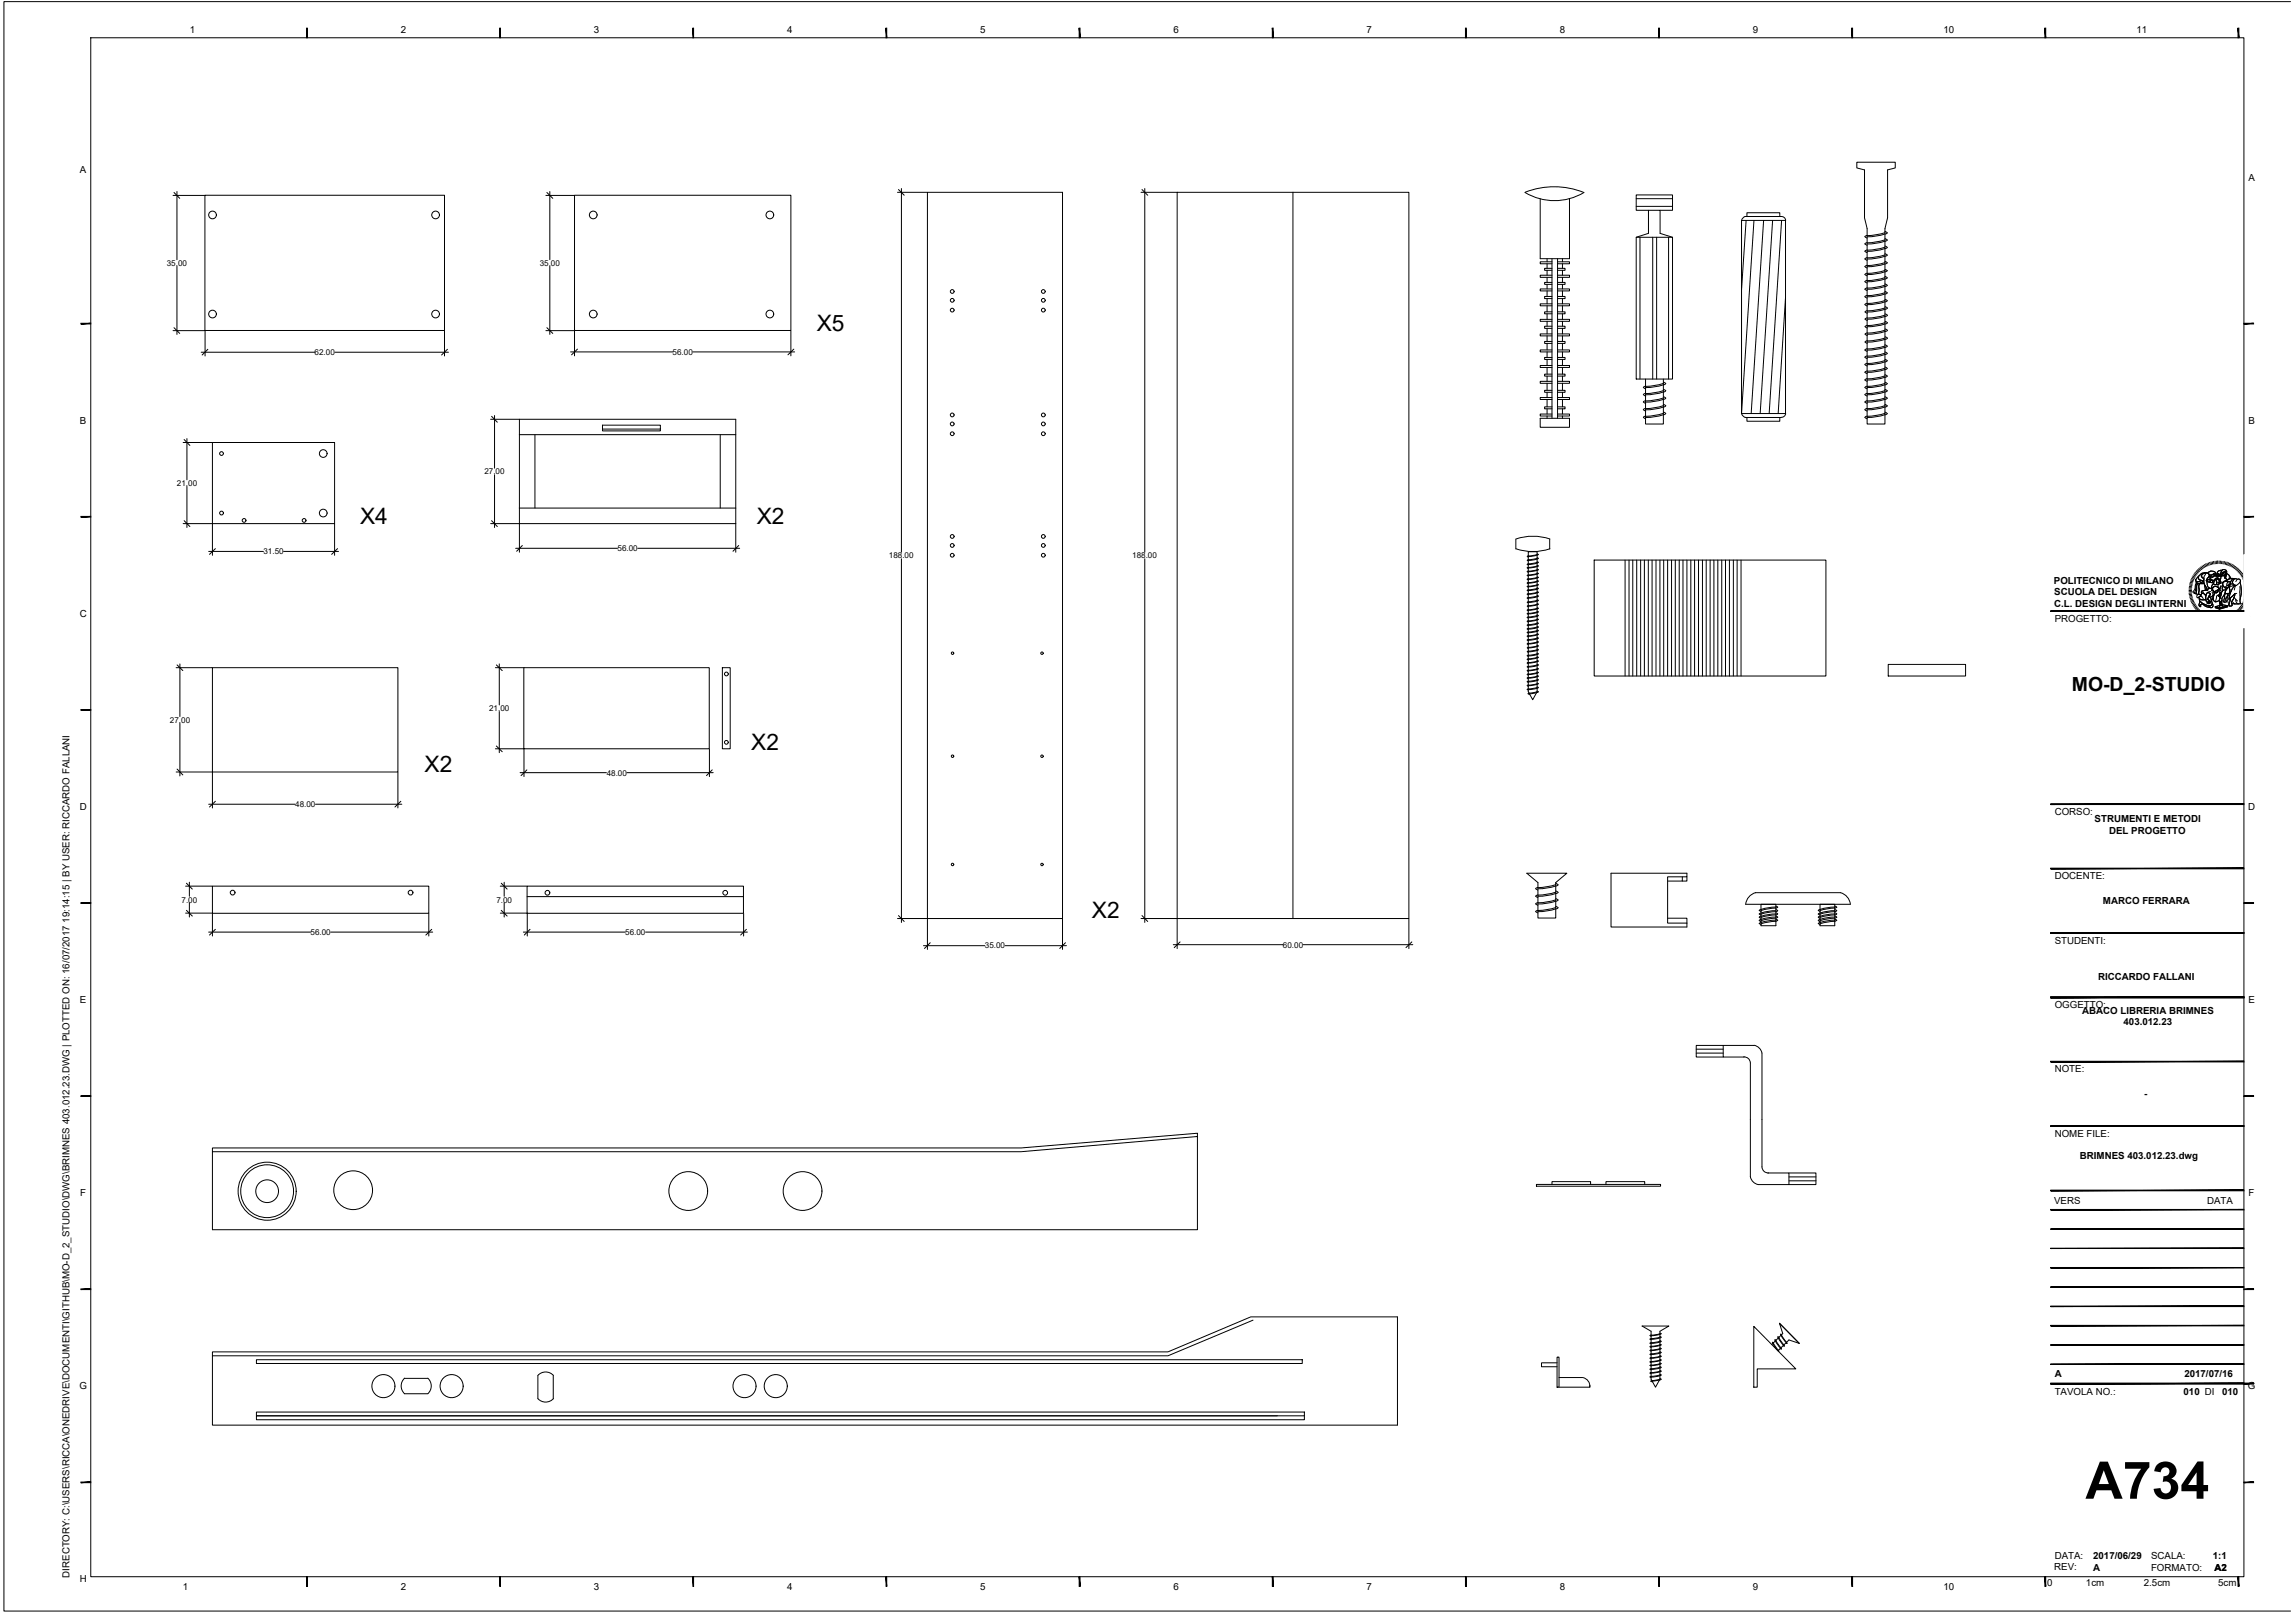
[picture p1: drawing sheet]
<svg xmlns="http://www.w3.org/2000/svg" width="594mm" height="420mm" viewBox="0 0 594 420" stroke-linecap="round" stroke-linejoin="round" font-family="sans-serif">
<defs><g id="words">
<text font-size="13.4" x="539.8" y="388">A734</text>
<g font-size="5.9">
<text x="211.4" y="85.7">X5</text>
<text x="93.2" y="135.6">X4</text>
<text x="195.9" y="135.8">X2</text>
<text x="194.5" y="194.2">X2</text>
<text x="109.9" y="199.8">X2</text>
<text x="282.7" y="237.7">X2</text>
</g>
<text font-size="5" x="536.3" y="178.9">MO-D_2-STUDIO</text>
<g font-size="2.5">
<text x="49.1" y="8.6">1</text>
<text x="103.8" y="8.6">2</text>
<text x="153.8" y="8.6">3</text>
<text x="203.8" y="8.6">4</text>
<text x="253.7" y="8.6">5</text>
<text x="303.7" y="8.6">6</text>
<text x="353.7" y="8.6">7</text>
<text x="403.7" y="8.6">8</text>
<text x="453.7" y="8.6">9</text>
<text x="503" y="8.6">10</text>
<text x="553" y="8.6">11</text>
<text x="20.7" y="44.7">A</text>
<text x="582" y="46.9">A</text>
<text x="20.7" y="109.7">B</text>
<text x="582" y="109.7">B</text>
<text x="531.7" y="151.1">POLITECNICO DI MILANO</text>
<text x="531.7" y="154.1">SCUOLA DEL DESIGN</text>
<text x="20.7" y="159.7">C</text>
<text x="531.7" y="157.2">C.L. DESIGN DEGLI INTERNI</text>
<text x="531.9" y="161">PROGETTO:</text>
<text x="20.7" y="209.7">D</text>
<text x="581.9" y="209.7">D</text>
<text x="531.9" y="210.9">CORSO:</text>
<text x="542.2" y="212.9">STRUMENTI E METODI</text>
<text x="546" y="215.9">DEL PROGETTO</text>
<text x="531.9" y="227.6">DOCENTE:</text>
<text x="544.4" y="234.1">MARCO FERRARA</text>
<text x="531.9" y="244.3">STUDENTI:</text>
<text x="543.1" y="253.7">RICCARDO FALLANI</text>
<text x="20.7" y="259.7">E</text>
<text x="531.9" y="260.9">OGGETTO:</text>
<text x="539" y="262.4">ABACO LIBRERIA BRIMNES</text>
<text x="582" y="259.7">E</text>
<text x="549.7" y="265.4">403.012.23</text>
<text x="531.9" y="277.6">NOTE:</text>
<text x="555.1" y="284.1">-</text>
<text x="531.9" y="294.3">NOME FILE:</text>
<text x="538.4" y="299.9">BRIMNES 403.012.23.dwg</text>
<text x="20.8" y="309.7">F</text>
<text x="531.7" y="311.6">VERS</text>
<text x="571.3" y="311.6">DATA</text>
<text x="582.1" y="309.7">F</text>
<text x="20.6" y="359.7">G</text>
<text x="531.9" y="356.6">A</text>
<text x="565.4" y="356.6">2017/07/16</text>
<text x="581.9" y="359.7">G</text>
<text x="531.9" y="361.1">TAVOLA NO.:</text>
<text x="565.2" y="361.1">010 DI</text>
<text x="575.2" y="361.1">010</text>
<text x="531.7" y="406.5">REV:</text>
<text x="531.9" y="403.6">DATA:</text>
<text x="541.8" y="406.6">A</text>
<text x="541.8" y="403.6">2017/06/29</text>
<text x="556.8" y="403.6">SCALA:</text>
<text x="556.8" y="406.6">FORMATO:</text>
<text x="572.8" y="403.6">1:1</text>
<text x="573.2" y="406.6">A2</text>
<text x="18" y="408.4" transform="rotate(-90 18 408.4)">DIRECTORY: C:\USERS\RICCA\ONEDRIVE\DOCUMENTI\GITHUB\MO-D_2_STUDIO\DWG\BRIMNES 403.012.23.DWG | PLOTTED ON: 16/07/2017 19:14:15 | BY USER: RICCARDO FALLANI</text>
<text x="20.7" y="409.7">H</text>
<text x="47.3" y="411.6">1</text>
<text x="103.8" y="411.6">2</text>
<text x="153.8" y="411.6">3</text>
<text x="203.8" y="411.6">4</text>
<text x="253.7" y="411.6">5</text>
<text x="303.7" y="411.6">6</text>
<text x="353.7" y="411.6">7</text>
<text x="403.7" y="411.6">8</text>
<text x="453.7" y="411.6">9</text>
<text x="503" y="411.6">10</text>
<text x="529.9" y="410.7">0</text>
<text x="540" y="410.7">1cm</text>
<text x="554.9" y="410.7">2.5cm</text>
<text x="574.2" y="410.7">5cm</text>
</g>
<g font-size="2.1">
<text x="43.2" y="68.8">35.00</text>
<text x="139.7" y="68.8">35.00</text>
<text x="81.4" y="91.9">62.00</text>
<text x="174.1" y="91.9">56.00</text>
<text x="45.8" y="125.8">21.00</text>
<text x="125.4" y="122.8">27.00</text>
<text x="68.2" y="143.5">31.50</text>
<text x="159.9" y="142.7">56.00</text>
<text x="230.1" y="144.5">188.00</text>
<text x="293.1" y="144.5">188.00</text>
<text x="126.6" y="184.1">21.00</text>
<text x="44" y="187.1">27.00</text>
<text x="157.1" y="200.8">48.00</text>
<text x="76.4" y="208.9">48.00</text>
<text x="47" y="233.6">7.00</text>
<text x="128.5" y="233.6">7.00</text>
<text x="80.4" y="242.1">56.00</text>
<text x="161.8" y="242.1">56.00</text>
<text x="254.9" y="245.5">35.00</text>
<text x="332.1" y="245.3">60.00</text>
</g>
</g></defs>
<!-- layer: dettagli -->
<g fill="none" stroke="#000" stroke-width=".26">
<path d="M53 50.5h62.1v35.1h-62.1zM148.7 50.5h56v35.1h-56zM240.1 49.8h34.9v188h-34.9zM304.7 49.8h60v188h-60zM334.7 49.8v188M394.8 49.8a14.8 14.8 0 0 0 15.2 0 19.9 19.9 0 0 0-15.2 .1M406.3 51.4v15.6h-7.6v-15.5M423.5 53.4h9.4M423.5 51.4h9.4M426.7 54.4h-3.2v-3.9h9.4v3.9h-3.2M450.8 57.1h11.4v50h-11.4zM452 57.1l-1.2 17.9"/>
<path d="M452.2 56v-.9h8.5v.9h-9l-.6 .4-.3 .7M454 57.1l-3.2 49.9 .3 .6 .6 .4M456.5 57.1l-3.2 50M458.9 57.1l-3.3 50M460.7 56h.4M461.1 56.1a1.08 1.08 0 0 1 1.1 1M461.2 57.1l-3.2 50M480.7 42h9.9v1.5l-2 .5v12.4l-.7 2.8v50.6h-4.6v-50.6l-.7-2.8v-12.4l-1.9-.5zM487.9 59.9l.7 .4a12 12 0 0 1-5.3 1M400.5 67v.8M400.5 68.3v1.2M400.5 70v1.2"/>
<path d="M400.5 71.8v1.3M400.5 73.6v1.2M400.5 75.3v1.5M400.5 77.3v1.4M400.5 79.2v1.5M401.7 67.8h-3v.5h3M401.7 71.2h-3v.6h3M401.7 74.8h-3v.5h3M401.7 78.7h-3v.5h3M401.7 69.5h-1.9v.5h1.9M401.7 73.1h-1.9v.5h1.9M401.7 76.8h-1.9v.5h1.9"/>
<path d="M401.7 67v41.3M403.2 67.8h3.1v.5h-3.1M403.2 71.2h3.1v.6h-3.1M403.2 74.8h3.1v.5h-3.1M403.2 78.7h3.1v.5h-3.1M403.2 69.5h1.9v.5h-1.9M403.2 73.1h1.9v.5h-1.9M403.2 76.8h1.9v.5h-1.9M403.2 67v41.3M404.5 67v.8M404.5 68.3v1.2M404.5 70v1.2"/>
<path d="M404.5 71.8v1.3M404.5 73.6v1.2M404.5 75.3v1.5M404.5 77.3v1.4M404.5 79.2v1.5M423.5 61.4h9.4v36.7h-9.4zM423.5 61.4l3.2-1v-6h3v6l3.2 1M424.5 61.4v36.7M427.8 61.4v36.7M428.8 61.4v36.7M431.9 61.4v36.7M462.2 77l-1.9 30.1"/>
<path d="M482.7 63.1l.6 .4M482.7 69l.6 .4M483.3 70.7l-.6 .3 .6 .4M483.3 74.6l-.6 .3 .6 .3M483.3 76.5l-.6 .3 .6 .4M483.3 78.5l-.6 .3 .6 .4M483.3 61l-.6 .3 .6 .3M483.3 64.7l-.6 .3 .6 .4M483.3 66.7l-.6 .3 .6 .4M487.9 71.6l.7 .3a12 12 0 0 1-5.3 1M487.9 73.5l.7 .4a12 12 0 0 1-5.3 1M487.9 75.5l.7 .3a12 12 0 0 1-5.3 1"/>
<path d="M487.9 77.5l.7 .3a12 12 0 0 1-5.3 1.1M487.9 69.7l.6 .4M487.9 61.8l.7 .3a12 12 0 0 1-5.3 1.1M487.9 65.7l.7 .3a12 12 0 0 1-5.3 1.1M487.9 67.7l.7 .3a12 12 0 0 1-5.3 1M487.9 63.7l.6 .3M487.9 70l-2.6 .6-2 .2M487.9 71.9l-2.6 .6-2.2 .1-.4 .3 .6 .4M487.9 73.8l-2.6 .6-2 .2M487.9 75.8l-2.6 .6-2 .1M487.9 77.8l-2.6 .6-2 .2M487.9 60.2l-2.6 .6-2 .2"/>
<path d="M487.9 62.1l-2.6 .6-2.2 .2-.4 .2M487.9 64l-2.6 .6-2 .2M487.9 66l-2.6 .6-2 .2M487.9 68l-2.6 .6-2.2 .1-.4 .3M488 79.4l.6 .3M488 79.7l-2.6 .6-2.3 .2-.3 .2 .6 .4M488.6 70.1a12 12 0 0 1-5.3 1M488.6 64a12 12 0 0 1-5.3 1.1M488.6 79.7l-.6 .4M400.5 81.2v1.5M400.5 83.2v1.3M400.5 85v1.4"/>
<path d="M400.5 87v1.4M400.5 88.9v1.7M400.5 91.1v1.4M400.5 93v1.6M400.5 95.1v1.8M400.5 97.4v1.3M400.5 99.2v1.8M401.7 82.7h-3v.5h3M401.7 86.4h-3v.6h3M401.7 90.6h-3v.5h3M401.7 94.6h-3v.5h3M401.7 98.7h-3v.5h3"/>
<path d="M401.7 80.7h-1.9v.5h1.9M401.7 84.5h-1.9v.5h1.9M401.7 88.4h-1.9v.5h1.9M401.7 92.5h-1.9v.5h1.9M401.7 96.9h-1.9v.5h1.9M403.2 82.7h3.1v.5h-3.1M403.2 86.4h3.1v.6h-3.1M403.2 90.6h3.1v.5h-3.1M403.2 94.6h3.1v.5h-3.1M403.2 98.7h3.1v.5h-3.1M403.2 80.7h1.9v.5h-1.9M403.2 84.5h1.9v.5h-1.9"/>
<path d="M403.2 88.4h1.9v.5h-1.9M403.2 92.5h1.9v.5h-1.9M403.2 96.9h1.9v.5h-1.9M404.5 81.2v1.5M404.5 83.2v1.3M404.5 85v1.4M404.5 87v1.4M404.5 88.9v1.7M404.5 91.1v1.4M404.5 93v1.6M404.5 95.1v1.8M404.5 97.4v1.3"/>
<path d="M404.5 99.2v1.8M426 98.1v11.7h4.6v-11.7M426 100l-.6 .3M430.6 99.3l-2.6 .6-2 .1M430.6 99l.6 .3M431.2 99.3a11.5 11.5 0 0 1-5.2 1M482.8 82.6l.6 .4M482.8 84.6l.6 .3M483.3 100l-.6 .3 .6 .4M483.3 90.3l-.6 .3 .6 .4M483.3 92.2l-.6 .3 .6 .3M483.3 96.1l-.6 .3 .6 .3"/>
<path d="M483.3 98l-.6 .3 .6 .4M483.4 88.2l-.6 .3 .6 .4M487.9 99l.6 .3M487.9 91.1l.7 .4a12 12 0 0 1-5.3 1M487.9 93l.7 .4a12 12 0 0 1-5.3 1M487.9 97l.7 .4a12 12 0 0 1-5.3 1M487.9 89.3l.6 .3M487.9 95l.6 .4M487.9 99.3l-2.6 .6-2 .1M487.9 89.6l-2.6 .6-2 .1M487.9 91.4l-2.6 .6-2 .2M487.9 93.3l-2.6 .6-2.2 .2-.4 .3 .6 .3"/>
<path d="M487.9 95.3l-2.6 .6-2 .2M487.9 97.3l-2.6 .6-2 .2M488 80.1l-2 .4-2.6 .3M488 81.9l-2 .5-2.6 .2M488 83.9l-2 .5-2.6 .2M488 85.8l-2 .5-2.6 .2M488 87.8l-2 .5-2.6 .3M488 81.3l.6 .3M488 83.2l.6 .3M488 85.2l.6 .3M488 87.2l.6 .3M488 81.6l-2.6 .6-2.3 .1-.3 .3"/>
<path d="M488 83.5l-2.6 .6-2.3 .2-.3 .2M488 85.5l-2.6 .6-2.3 .1-.3 .3 .6 .3M488 87.5l-2.6 .6-2 .2M488.6 99.3a12 12 0 0 1-5.3 1M488.6 89.6a12 12 0 0 1-5.3 1M488.6 95.4a12 12 0 0 1-5.3 1M488.6 81.6l-.6 .3M488.6 83.6l-.6 .3M488.6 85.5l-.6 .3M488.6 87.5l-.6 .3M55 114.6h31.6v21h-31.6zM134.5 108.5h56v27.1h-56z"/>
<path d="M134.5 112.5h56M138.5 112.5v19M156 110.1h14.9v1h-14.9zM156 111.1v.4h14.9v-.4M186.4 112.5v19M398.7 108.3h7.6v2.3h-7.6zM400.5 101.6v1.3M400.5 103.4v1.9M400.5 105.8v1.4M400.5 107.7v.6M401.7 102.9h-3v.5h3M401.7 101h-1.9v.6h1.9"/>
<path d="M401.7 107.2h-3v.5h3M401.7 105.3h-1.9v.5h1.9M403.2 102.9h3.1v.5h-3.1M403.2 101h1.9v.6h-1.9M403.2 107.2h3.1v.5h-3.1M403.2 105.3h1.9v.5h-1.9M404.5 101.6v1.3M404.5 103.4v1.9M404.5 105.8v1.4M404.5 107.7v.6M425.4 100.3l.6 .4M425.4 102.2l.6 .3"/>
<path d="M425.4 104.1l.6 .3M425.4 106.1l.6 .3M425.4 108.1l.6 .3M426 101.9l-.6 .3M426 103.8l-.6 .3M426 105.7l-.6 .4M430.6 101.1l-2.6 .6-2 .2M430.6 103l-2.6 .6-2 .2M430.6 105l-2.6 .6-2 .2M430.6 107l-2.6 .6-2.3 .2-.3 .2M430.6 100.8l.6 .4a11.5 11.5 0 0 1-5.2 1M430.6 102.7l.6 .4a11.5 11.5 0 0 1-5.2 1"/>
<path d="M430.6 104.7l.6 .4a11.5 11.5 0 0 1-5.2 1M430.6 106.7l.6 .4a11.5 11.5 0 0 1-5.2 1M451.7 108.1h9v1h-8.5v-1M460.7 108.1h.4M462.2 107a1.08 1.08 0 0 1-1.1 1M483.3 101.9l-.6 .3 .6 .3M483.3 103.8l-.6 .3 .6 .3M483.3 105.7l-.6 .4 .6 .3M487.9 100.8l.7 .4a12 12 0 0 1-5.3 1M487.9 102.7l.7 .4a12 12 0 0 1-5.3 1M487.9 104.7l.7 .4a12 12 0 0 1-5.3 1M487.9 106.7l.7 .4a12 12 0 0 1-5.3 1"/>
<path d="M487.9 101.1l-2.6 .6-2 .2M487.9 103l-2.6 .6-2 .2M487.9 105l-2.6 .6-2 .2M487.9 107l-2.6 .6-2.2 .2-.4 .2 .6 .4M134.5 131.5h56M392.4 139.6v2.5M392.4 139.5a13.7 13.7 0 0 1 8.8 0M401.2 139.6v2.5M392.4 142.1a13.7 13.7 0 0 0 8.8 0M395.3 155.9l.3 .2M395.3 151l.3 .1M395.3 151.8l.3 .2"/>
<path d="M395.3 152.8l.3 .2M395.3 154.8l.3 .2M395.3 146.1l.3 .2M395.3 150l.3 .1M395.6 158.8l-.3 .1 .3 .1M395.6 150.8l-.3 .1M395.6 146.9l-.3 .1 .3 .2M395.6 147.8l-.3 .2 .3 .2M395.6 149.8l-.3 .2M395.6 142.8h2.3v36.3l-1.2 2-1.1-2zM395.6 155.8l-.2 .1M395.6 156.8l-.2 .1 .2 .2"/>
<path d="M395.6 143.9l-.2 .1 .2 .2M395.6 144.9l-.2 .2 .2 .1M397.9 157.6l-2.3 .4M397.9 151.5l-2.3 .4M397.9 152.5l-2.3 .4M397.9 153.5l-2.3 .3M397.9 145.8l-2.3 .3M397.9 143.7l-2.3 .4M397.9 157.3l.3 .2M397.9 158.3l.3 .1M397.9 159.2l.3 .1M397.9 155.2l.3 .2"/>
<path d="M397.9 156.3l.3 .1M397.9 150.3l.3 .2M397.9 151.2l.3 .2M397.9 152.2l.3 .1M397.9 153.2l.3 .1M397.9 154.1l.3 .2M397.9 145.4l.3 .2M397.9 146.4l.3 .1M397.9 147.3l.3 .2M397.9 148.3l.3 .2M397.9 149.3l.3 .2M397.9 143.4l.3 .2"/>
<path d="M397.9 144.4l.3 .1M397.9 157.5l-2.6 .5 .3 .1M397.9 158.4l-2.3 .4M397.9 159.3l-2.6 .6 .3 .1M397.9 155.4l-2.3 .4M397.9 156.4l-2.3 .4M397.9 150.4l-2.3 .4M397.9 151.4l-2.6 .5M397.9 152.3l-2.6 .5M397.9 153.3l-2.6 .5 .3 .2M397.9 154.3l-2.6 .5M397.9 145.6l-2.6 .5"/>
<path d="M397.9 146.5l-2.3 .4M397.9 147.5l-2.3 .4M397.9 148.5l-2.6 .5 .3 .1M397.9 149.5l-2.3 .4M397.9 143.5l-2.3 .4M397.9 144.5l-2.3 .4M398.2 158.4l-1.2 .4-1.4 .1M398.2 159.4l-1.2 .4-1.4 .1M398.2 157.5l-.3 .1M398.2 155.4l-1.2 .4-1.4 .2M398.2 156.4l-1.2 .4-1.4 .1M398.2 150.4l-1.2 .4-1.4 .2"/>
<path d="M398.2 154.3l-1.2 .4-1.4 .2M398.2 151.4l-.3 .1M398.2 152.3l-.3 .2M398.2 153.3l-.3 .2M398.2 146.5l-1.2 .4-1.4 .1M398.2 147.5l-1.2 .4-1.4 .1M398.2 148.4l-1.2 .4-1.4 .2M398.2 149.5l-1.2 .4-1.4 .1M398.2 145.6l-.3 .1M398.2 144.5l-1.2 .4-1.4 .2M398.2 143.5l-.3 .2M412.7 145h60v30h-60z"/>
<path d="M420.7 145v30M421.7 145v30M422.7 145v30M423.7 145v30M424.7 145v30M425.7 145v30M426.7 145v30M427.7 145v30M428.7 145v30M429.7 145v30M430.7 145v30M431.7 145v30"/>
<path d="M432.7 145v30M433.7 145v30M434.7 145v30M435.7 145v30M436.7 145v30M437.7 145v30M438.7 145v30M439.7 145v30M440.7 145v30M441.7 145v30M442.7 145v30M443.7 145v30"/>
<path d="M444.7 145v30M445.7 145v30M446.7 145v30M447.7 145v30M448.7 145v30M449.7 145v30M450.7 145v30M55 172.8h48v27.1h-48zM135.6 172.8h48v21h-48zM187 172.8h2v21h-2zM395.3 175.6l.3 .1M395.3 170.7l.3 .1"/>
<path d="M395.3 171.7l.3 .1M395.3 167.7l.3 .2M395.3 163.7l.3 .2M395.3 165.7l.3 .2M395.3 160.9l.3 .1M395.5 179.6l.5 .1M395.6 175.4l-.3 .1M395.6 177.3l-.3 .2 .3 .2M395.6 171.5l-.3 .1M395.6 166.5l-.3 .2 .3 .2M395.6 160.7l-.3 .1M395.6 167.6l-.2 .1"/>
<path d="M395.6 168.6l-.2 .1 .2 .2M397.8 179.3l-1.9 .3M397.9 172.3l-2.3 .4M397.9 173.3l-2.3 .4M397.9 164.4l-2.3 .3M397.9 174l.3 .1M397.9 174.9l.3 .2M397.9 175.8l.3 .2M397.9 176.8l.3 .2M397.9 177.8l.3 .2M397.9 169.1l.3 .2M397.9 170l.3 .2"/>
<path d="M397.9 171l.3 .2M397.9 172l.3 .1M397.9 173l.3 .1M397.9 167.1l.3 .1M397.9 168l.3 .2M397.9 162.1l.3 .2M397.9 163.1l.3 .1M397.9 164.1l.3 .1M397.9 165l.3 .2M397.9 166l.3 .2M397.9 160.2l.3 .2M397.9 161.2l.3 .1"/>
<path d="M397.9 178.9l.3 .2-.4 .2M397.9 174.1l-2.6 .5 .3 .2M397.9 175l-2.3 .4M397.9 176l-2.6 .5 .3 .1M397.9 177l-2.3 .4M397.9 178l-2.6 .5 .3 .1M397.9 169.2l-2.6 .6 .3 .1M397.9 170.2l-2.6 .5M397.9 171.2l-2.3 .3M397.9 172.1l-2.6 .6 .3 .1M397.9 173.1l-2.6 .5 .3 .2M397.9 167.2l-2.3 .4"/>
<path d="M397.9 168.2l-2.3 .4M397.9 162.3l-2.6 .5 .3 .2M397.9 163.2l-2.6 .6M397.9 164.2l-2.6 .5 .3 .2M397.9 165.2l-2.6 .5M397.9 166.2l-2.3 .4M397.9 160.4l-2.3 .3M397.9 161.3l-2.6 .6 .3 .1M397.9 179.1l-2.3 .5M398.2 174.1l-1.2 .4-1.4 .1M398.2 175l-1.2 .4-1.4 .2M398.2 176l-1.2 .4-1.4 .1"/>
<path d="M398.2 177l-1.2 .4-1.4 .1M398.2 178l-1.2 .4-1.4 .1M398.2 169.3l-1.2 .4-1.4 .1M398.2 170.2l-1.2 .4-1.4 .1M398.2 171.1l-1.2 .4-1.4 .2M398.2 172.1l-.3 .2M398.2 173.1l-.3 .2M398.2 167.2l-1.2 .4-1.4 .1M398.2 168.2l-1.2 .4-1.4 .1M398.2 162.3l-1.2 .4-1.4 .2M398.2 163.3l-1.2 .4-1.4 .1M398.2 165.2l-1.2 .4-1.4 .1"/>
<path d="M398.2 166.2l-1.2 .4-1.4 .1M398.2 164.2l-.3 .1M398.2 160.3l-1.2 .4-1.4 .2M398.2 161.4l-1.2 .4-1.4 .1M488.8 172h20v3h-20zM55 229.4h56v7h-56zM136.4 229.4h56v7h-56zM136.4 232.1h56M395.2 226.1h10.4l-2.9 2.4v9.2h-4.6v-9.2zM397.5 236l.6 .3M398.1 229.7l-.6 .3 .6 .4M398.1 231.7l-.6 .3 .6 .3"/>
<path d="M398.1 233.7l-.6 .3 .6 .3M402.7 228.7l.6 .3M402.7 230.7l.6 .3M402.7 232.6l.6 .4M402.7 234.6l.6 .4M402.7 229l-2.6 .6-2 .2M402.7 231l-2.6 .6-2 .1M402.7 233l-2.6 .6-2 .1M402.7 234.9l-2.6 .6-2.2 .2-.4 .3M403.3 229.1a12 12 0 0 1-5.2 1M403.3 231a12 12 0 0 1-5.2 1M403.3 233a12 12 0 0 1-5.2 1"/>
<path d="M403.3 235a12 12 0 0 1-5.2 1M417 226.1h19.7v.9h-5v12h5v1h-19.7zM431.7 237.7h5v1.3M435.5 227v1.1h-3.8M436.7 227v1.1h-1.2M451.9 234.1a3.5 3.5 0 0 1 2.5-3h22a3.5 3.5 0 0 1 2.6 3h-27.1M455.4 239.1l.5 .2M455.4 236.6l.5 .3M455.8 234.1h3.9v5.5h-3.9zM455.9 238.8l-.5 .3M455.9 238l-.5 .3 .5 .3M455.9 237.2l-.5 .2 .5 .3"/>
<path d="M455.9 236.4l-.5 .2M455.9 235.5l-.5 .2 .5 .3M459.7 238.5l-2 .2-1.8 .4M459.7 237.7l-2 .2-1.8 .4M459.7 238l.5 .3M459.7 237.2l.5 .2-.5 .3M459.7 236.3l.5 .3-.3 .2-2.2 .2-1.8 .5M459.7 235.5l.5 .3-.3 .2-2.2 .2-1.8 .4M459.7 234.6l.5 .2-.3 .3-2.2 .2-1.8 .4M459.7 238.2l-1.9 .2-1.9 .4M459.7 237.4l-1.9 .2-1.9 .4M459.7 236.6l-1.9 .1-1.9 .5"/>
<path d="M459.7 235.8l-1.9 .1-1.9 .5M459.7 234.8l-1.9 .2-1.9 .4M460.2 238.2l-.5 .3M470.7 239.1l.5 .2M470.7 236.6l.5 .3M471.1 234.1h3.8v5.5h-3.8zM471.1 238.8l-.4 .3M471.1 238l-.4 .3 .5 .3M471.1 237.2l-.4 .2 .5 .3M471.1 236.4l-.4 .2M471.1 235.5l-.4 .2 .5 .3M475 238.5l-2 .2-1.9 .4"/>
<path d="M475 237.7l-2 .2-1.9 .4M475 236.9l-2 .1-1.9 .5M475 236l-2 .2-1.9 .4M475 235.1l-2 .2-1.9 .4M475 238l.5 .3M475 237.2l.4 .2-.4 .3M475 236.3l.4 .3-.4 .3M475 235.5l.4 .3-.4 .2M475 234.6l.4 .2-.4 .3M475 238.2l-1.9 .2-1.9 .4M475 237.4l-1.9 .2-1.9 .4M475 236.6l-1.9 .1-1.9 .5"/>
<path d="M475 235.8l-1.9 .1-1.9 .5M475 234.8l-1.9 .2-1.9 .4M475.4 238.2l-.4 .3M439.1 272.6h7M439.1 271.6h7M446.1 270.6h-7v3h7M446.1 270.6v3h5.4M446.1 270.6h8M451.4 273.6a1.63 1.63 0 0 1 1.7 1.6M453.1 275.2v29.5M454.1 270.6a2.56 2.56 0 0 1 2 2M456.1 272.6v29.5a1.63 1.63 0 0 0 1.7 1.6"/>
<path d="M310 294.2l-45.7 4h-209.3v-1h209.3l45.7-3.8v24.9h-255v-20.1M397.7 306.6h32.2v.5h-32.2zM401.7 306.6v-.7h10v.7M415.7 306.6v-.7h10v.7M453.1 304.7a2.56 2.56 0 0 0 2 2h8M457.6 303.7h5.5v3M463.1 303.7h7v3h-7M463.1 304.7h7M463.1 305.7h7M55 350h247.3l21.5-9.1h37.9v28h-306.7zM66.4 352h270.7v1h-270.7zM104.7 356.8h6"/>
<path d="M104.7 356.8a2.73 2.73 0 0 0 0 4h6a2.68 2.68 0 0 0 0-4M139.2 356.1a2.73 2.73 0 0 1 4.1 0M139.2 356.1v6a2.73 2.73 0 0 0 4.1 0M143.2 356.1v6M324.4 341.8l-22.1 9.2h-247.3M403.1 351.3h.5v7.8h-.5zM403.1 352.8h-4.1v1h4.1M403.6 356.6h6.1M409.7 356.6a2.31 2.31 0 0 1 1.9 2.5M411.5 358.6v.5h-7.9M425.1 343.3h6.9l-2.3 1.3v12.4l-1.2 2.1-1.1-2.1v-12.4zM427.1 353.5l.3 .1"/>
<path d="M427.1 354.5l.3 .1M427.1 347.7l.3 .2M427.1 348.7l.3 .1M427.1 349.6l.3 .2M427.4 352.4l-.3 .2 .3 .2M427.4 353.4l-.3 .1M427.4 354.3l-.3 .2M427.4 355.3l-.3 .2 .3 .1M427.4 356.3l-.3 .2 .3 .1M427.4 347.6l-.3 .1M427.4 348.5l-.3 .1M427.4 349.5l-.3 .1"/>
<path d="M427.4 350.5l-.3 .1 .3 .2M427.4 351.5l-.3 .1 .3 .2M427.4 345.6l-.3 .2 .3 .1M427.4 346.5l-.3 .2 .3 .1M429.7 350.3l-2.3 .3M429.7 345.4l-2.3 .4M429.7 351.9l.3 .2M429.7 352.9l.3 .1M429.7 353.8l.3 .2M429.7 354.8l.3 .2M429.7 355.8l.3 .1M429.7 347.1l.3 .1"/>
<path d="M429.7 348l.3 .2M429.7 349l.3 .1M429.7 349.9l.3 .2M429.7 351l.3 .1M429.7 356.9l.3 .1M429.7 345.1l.3 .2M429.7 346l.3 .2M429.7 352.1l-2.3 .4M429.7 353l-2.3 .4M429.7 353.9l-2.3 .4M429.7 355l-2.3 .3M429.7 355.9l-2.3 .4"/>
<path d="M429.7 347.2l-2.3 .4M429.7 348.1l-2.3 .4M429.7 349.1l-2.3 .4M429.7 350.1l-2.3 .4M429.7 351.1l-2.3 .4M429.7 357l-2.4 .6 .5 .1M429.7 345.3l-2.3 .3M429.7 346.2l-2.3 .3M430 357.1l-2.3 .4M430 352.1l-1.2 .4-1.4 .1M430 353l-1.2 .4-1.4 .1M430 354l-1.2 .4-1.4 .1"/>
<path d="M430 354.9l-1.2 .4-1.4 .2M430 356l-1.2 .4-1.4 .1M430 347.2l-1.2 .4-1.4 .2M430 348.1l-1.2 .4-1.4 .2M430 349.1l-1.2 .4-1.4 .1M430 351.1l-1.2 .4-1.4 .1M430 350.1l-.3 .2M430 346.2l-1.2 .4-1.4 .1M430 345.2l-.3 .2M454 343.4l10.9 11h-10v4.7h-.9zM458.8 347.5l.3 .1M458.8 347.5l.1 .3"/>
<path d="M458.9 347.8l1.4 1.9M459 347.7l1.5 2.2M459.5 346.8l.5 1.1 .9 1.1M459.5 346.8l.3 .1M459.7 347l1.4 2.3M460.2 346.1l.6 1.1 .9 1.1M460.2 346.1l.3 .1M460.5 346.3l1.4 2.2-.3-.1M460.6 342.6l5.2 5.2M460.8 349.1l.3 .1M460.9 345.4l.3 .1M460.9 345.4l.6 1.1 .9 1.1"/>
<path d="M461.1 345.6l1.4 1.9M462.5 347.5l.1 .3-.3-.1M465.8 347.8l-5.2-5.2 .9 2.6-2.9 2.9M465.8 347.8l-2.7-.9-2.9 2.8M66.4 365.5h271.3v1h-271.3zM330.7 366.5h-264.3v1h271.3v-1"/>
<circle cx="55" cy="55.6" r=".99"/>
<circle cx="112.8" cy="55.6" r=".99"/>
<circle cx="153.6" cy="55.6" r=".99"/>
<circle cx="199.3" cy="55.6" r=".99"/>
<circle cx="246.5" cy="77.7" r=".49"/>
<circle cx="246.5" cy="75.5" r=".49"/>
<circle cx="270.1" cy="77.7" r=".49"/>
<circle cx="270.1" cy="75.5" r=".49"/>
<circle cx="55" cy="81.3" r=".99"/>
<circle cx="112.8" cy="81.3" r=".99"/>
<circle cx="153.6" cy="81.3" r=".99"/>
<circle cx="199.3" cy="81.3" r=".99"/>
<circle cx="246.5" cy="80.3" r=".49"/>
<circle cx="270.1" cy="80.3" r=".49"/>
<circle cx="57.3" cy="117.4" r=".49"/>
<circle cx="83.7" cy="117.4" r=".99"/>
<circle cx="246.5" cy="109.7" r=".49"/>
<circle cx="246.5" cy="112.3" r=".49"/>
<circle cx="246.5" cy="107.4" r=".49"/>
<circle cx="270.1" cy="107.4" r=".49"/>
<circle cx="270.1" cy="109.7" r=".49"/>
<circle cx="270.1" cy="112.3" r=".49"/>
<circle cx="57.3" cy="132.8" r=".49"/>
<circle cx="63.2" cy="134.7" r=".49"/>
<circle cx="78.7" cy="134.7" r=".49"/>
<circle cx="83.7" cy="132.8" r=".99"/>
<circle cx="246.5" cy="138.9" r=".49"/>
<circle cx="270.1" cy="138.9" r=".49"/>
<circle cx="246.5" cy="141.2" r=".49"/>
<circle cx="246.5" cy="143.7" r=".49"/>
<circle cx="270.1" cy="141.2" r=".49"/>
<circle cx="270.1" cy="143.7" r=".49"/>
<circle cx="188" cy="174.5" r=".49"/>
<circle cx="246.6" cy="169.1" r=".32"/>
<circle cx="269.7" cy="169.1" r=".32"/>
<circle cx="188" cy="192.2" r=".49"/>
<circle cx="246.6" cy="195.8" r=".32"/>
<circle cx="269.7" cy="195.8" r=".32"/>
<circle cx="60.2" cy="231.1" r=".61"/>
<circle cx="106.3" cy="231.1" r=".61"/>
<circle cx="141.7" cy="231.1" r=".61"/>
<circle cx="187.7" cy="231.1" r=".61"/>
<circle cx="246.6" cy="223.8" r=".32"/>
<circle cx="269.7" cy="223.8" r=".32"/>
<circle cx="69.2" cy="308.4" r="7.5"/>
<circle cx="69.2" cy="308.4" r="6.8"/>
<circle cx="69.2" cy="308.4" r="2.94"/>
<circle cx="91.4" cy="308.1" r="5"/>
<circle cx="178.2" cy="308.3" r="5"/>
<circle cx="207.8" cy="308.3" r="5"/>
<circle cx="99.3" cy="358.8" r="2.98"/>
<circle cx="116.9" cy="358.8" r="2.98"/>
<circle cx="192.7" cy="358.8" r="2.98"/>
<circle cx="200.8" cy="358.8" r="2.98"/>
</g>
<!-- layer: 0 -->
<g fill="none" stroke="#000" stroke-width=".26">
<path d="M592.9 .4h-591.9v416.7h591.9M45 49.8l1.5 1.6M141.6 49.8l1.5 1.6M232.6 49.1l1.5 1.4M295.6 49.1l1.5 1.4M45 84.8l1.5 1.5M53.8 90.4l-1.5 1.5M115.8 90.4l-1.5 1.5M141.6 84.8l1.5 1.5M149.5 90.4l-1.5 1.5M205.5 90.4l-1.5 1.5M47.7 113.8l1.4 1.5"/>
<path d="M127.3 107.8l1.4 1.5M47.7 134.8l1.4 1.5M127.3 134.8l1.4 1.5M55.8 142l-1.6 1.5M87.4 142l-1.5 1.5M135.2 141.2l-1.5 1.5M191.2 141.2l-1.5 1.5M45.8 172.1l1.5 1.5M128.5 172.1l1.5 1.5M45.8 199.1l1.5 1.5M128.5 193.1l1.5 1.5M136.4 199.3l-1.5 1.5"/>
<path d="M184.4 199.3l-1.5 1.5M55.8 207.4l-1.6 1.5M103.8 207.4l-1.6 1.5M48.3 235.7l1.5 1.5M48.3 228.6l1.5 1.6M129.8 235.7l1.5 1.5M129.8 228.6l1.5 1.6M232.6 237l1.5 1.5M295.6 237l1.5 1.5M55.8 240.6l-1.6 1.5M111.8 240.6l-1.6 1.5M137.2 240.6l-1.5 1.5"/>
<path d="M193.2 240.6l-1.5 1.5M240.8 244.1l-1.5 1.4M275.8 244.1l-1.5 1.4M305.5 243.8l-1.5 1.5M365.5 243.8l-1.6 1.5"/>
</g>
<!-- layer: quote -->
<g fill="none" stroke="#000" stroke-width=".26">
<path d="M44.8 50.6h8.2M45.8 49.6v17.6M141.3 50.6h7.4M142.3 49.6v17.6M232.3 49.8h7.7M233.3 48.8v94.2M295.4 49.8h9.2M296.3 48.8v94.2M45.8 68.9v17.7M142.3 68.9v17.7M44.8 85.6h8.2M52.1 91.2h29.3"/>
<path d="M53.1 85.6v6.6M86.7 91.2h29.4M115.1 85.6v6.6M141.3 85.6h7.4M147.7 91.1h26.4M148.7 85.6v6.5M179.3 91.1h26.4M204.7 85.6v6.5M47.4 114.6h7.5M48.4 113.5v10.7M127 108.5h7.4M128 107.6v13.6"/>
<path d="M47.4 135.6h7.5M48.4 125.9v10.7M55 135.6v8.2M86.6 135.6v8.2M127 135.6h7.4M128 122.9v13.7M134.5 135.6v7.4M190.5 135.6v7.4M54 142.7h14.2M73.4 142.7h14.2M133.5 141.9h26.4M165.1 141.9h26.4"/>
<path d="M233.3 144.7v94.1M296.3 144.7v94.1M45.6 172.8h9.3M46.6 171.9v13.6M128.2 172.8h7.4M129.2 171.9v10.6M45.6 199.9h9.3M46.6 187.2v13.7M55 199.9v9.3M103 199.9v9.3M128.2 193.8h7.4M129.2 184.2v10.7"/>
<path d="M135.6 193.9v7.1M183.6 193.9v7.1M54 208.2h22.4M81.7 208.2h22.3M134.6 200h22.4M162.3 200h22.3M48 236.4h6.9M48 229.4h6.9M49 228.4v3.6M49 233.8v3.6M55 236.5v5.8M111 236.5v5.8"/>
<path d="M129.5 236.4h6.9M129.5 229.4h6.9M130.5 228.4v3.6M130.5 233.8v3.6M136.5 236.5v5.8M192.5 236.5v5.8M232.3 237.8h7.7M240.1 237.9v7.9M275 237.9v7.9M295.4 237.8h9.2M304.7 237.9v7.7M364.7 237.9v7.7"/>
<path d="M54 241.3h26.4M85.6 241.3h26.4M135.5 241.3h26.3M167.1 241.3h26.4M239.1 244.8h15.8M260.2 244.8h15.9M303.7 244.6h28.4M337.3 244.6h28.4"/>
</g>
<!-- layer: G-ANNO-TTLB -->
<g fill="#000" stroke="#000" stroke-width=".26">
<path d="M79.4 7.3l.1 2.5v-2.5zM79.4 7.3l.1 2.5h-.1z"/>
<path d="M129.4 7.3l.1 2.5v-2.5zM129.4 7.3l.1 2.5h-.1z"/>
<path d="M179.4 7.3l.1 2.5v-2.5zM179.4 7.3l.1 2.5h-.1z"/>
<path d="M229.4 7.3l.1 2.5v-2.5zM229.4 7.3l.1 2.5h-.1z"/>
<path d="M279.4 7.3l.2 2.5v-2.5zM279.4 7.3l.2 2.5h-.2z"/>
<path d="M329.4 7.3l.2 2.5v-2.5zM329.4 7.3l.2 2.5h-.2z"/>
<path d="M379.3 7.3l.3 2.5v-2.5zM379.3 7.3l.3 2.5h-.3z"/>
<path d="M429.3 7.3l.3 2.5v-2.5zM429.3 7.3l.3 2.5h-.3z"/>
<path d="M479.3 7.3l.3 2.5v-2.5zM479.3 7.3l.3 2.5h-.3z"/>
<path d="M529.3 7.3l.2 2.5v-2.5zM529.3 7.3l.2 2.5h-.2z"/>
<path d="M579.3 7.3l.2 2.5v-2.5zM579.3 7.3l.2 2.5h-.2z"/>
<path d="M21 83.9h2.5v-.2zM21 83.7h2.5l-2.5 .2z"/>
<path d="M580.9 83.9h2.5v-.2zM580.9 83.7h2.5l-2.5 .2z"/>
<path d="M21 133.9h2.5v-.2zM21 133.7h2.5l-2.5 .2z"/>
<path d="M580.9 133.9h2.5v-.2zM580.9 133.7h2.5l-2.5 .2z"/>
<path d="M530.9 158.3h50v-.2zM530.9 158.1h50l-50 .2z"/>
<path d="M21 183.9h2.5v-.2zM21 183.7h2.5l-2.5 .2z"/>
<path d="M580.9 183.9h2.5v-.2zM580.9 183.7h2.5l-2.5 .2z"/>
<path d="M530.9 208.3h50v-.2zM530.9 208.1h50l-50 .2z"/>
<path d="M21 233.8h2.5v-.1zM21 233.7h2.5l-2.5 .1z"/>
<path d="M530.9 224.9h50v-.2zM530.9 224.7h50l-50 .2z"/>
<path d="M580.9 233.8h2.5v-.1zM580.9 233.7h2.5l-2.5 .1z"/>
<path d="M530.9 241.4v.2l50-.2zM530.9 241.6l50-.2v.2z"/>
<path d="M530.9 258.1v.2l50-.2zM530.9 258.3l50-.2v.2z"/>
<path d="M530.9 258.1v.2l50-.2zM530.9 258.3l50-.2v.2z"/>
<path d="M530.9 258.1v.2l50-.2zM530.9 258.3l50-.2v.2z"/>
<path d="M530.9 258.1v.2l50-.2zM530.9 258.3l50-.2v.2z"/>
<path d="M530.9 241.6h50v-.2zM530.9 241.4h50l-50 .2z"/>
<path d="M530.9 274.7v.2l50-.2zM530.9 274.9l50-.2v.2z"/>
<path d="M21 283.8h2.5v-.1zM21 283.7h2.5l-2.5 .1z"/>
<path d="M530.9 291.4v.2l50-.2zM530.9 291.6l50-.2v.2z"/>
<path d="M530.9 291.4v.2l50-.2zM530.9 291.6l50-.2v.2z"/>
<path d="M580.9 283.8h2.5v-.1zM580.9 283.7h2.5l-2.5 .1z"/>
<path d="M530.9 318.1h50zM530.9 318.2l50-.1z"/>
<path d="M530.9 313.1h50zM530.9 313.2l50-.1z"/>
<path d="M530.9 308.1v.2l50-.2zM530.9 308.3l50-.2v.2z"/>
<path d="M21 333.8h2.5v-.1zM21 333.7h2.5l-2.5 .1z"/>
<path d="M530.9 338.1h50zM530.9 338.2l50-.1z"/>
<path d="M530.9 333.1h50zM530.9 333.2l50-.1z"/>
<path d="M530.9 328.1h50zM530.9 328.3l50-.2z"/>
<path d="M530.9 323.1h50zM530.9 323.2l50-.1z"/>
<path d="M580.9 333.8h2.5v-.1zM580.9 333.7h2.5l-2.5 .1z"/>
<path d="M530.9 358.1v.2l50-.2zM530.9 358.3l50-.2v.2z"/>
<path d="M530.9 358.1v.2l50-.2zM530.9 358.3l50-.2v.2z"/>
<path d="M530.9 353.1h50zM530.9 353.2l50-.1z"/>
<path d="M530.9 348.1h50zM530.9 348.2l50-.1z"/>
<path d="M530.9 343.1h50zM530.9 343.2l50-.1z"/>
<path d="M580.9 358.3h2.5v-.2zM580.9 358.1h2.5l-2.5 .2z"/>
<path d="M580.9 358.3h2.5v-.2zM580.9 358.1h2.5l-2.5 .2z"/>
<path d="M21 383.8h2.5v-.1zM21 383.7h2.5l-2.5 .1z"/>
<path d="M580.9 383.8h2.5v-.1zM580.9 383.7h2.5l-2.5 .1z"/>
<path d="M79.4 408.2l.1 2.5v-2.5zM79.4 408.2l.1 2.5h-.1z"/>
<path d="M129.4 408.2l.1 2.5v-2.5zM129.4 408.2l.1 2.5h-.1z"/>
<path d="M179.4 408.2l.1 2.5v-2.5zM179.4 408.2l.1 2.5h-.1z"/>
<path d="M229.4 408.2l.1 2.5v-2.5zM229.4 408.2l.1 2.5h-.1z"/>
<path d="M279.4 408.2l.2 2.5v-2.5zM279.4 408.2l.2 2.5h-.2z"/>
<path d="M329.4 408.2l.2 2.5v-2.5zM329.4 408.2l.2 2.5h-.2z"/>
<path d="M379.3 408.2l.3 2.5v-2.5zM379.3 408.2l.3 2.5h-.3z"/>
<path d="M429.3 408.2l.3 2.5v-2.5zM429.3 408.2l.3 2.5h-.3z"/>
<path d="M479.3 408.2l.3 2.5v-2.5zM479.3 408.2l.3 2.5h-.3z"/>
<path d="M529.3 408.2l.2 2.5v-2.5zM529.3 408.2l.2 2.5h-.2z"/>
<path d="M579.3 408.2l.2 2.5v-2.5zM579.3 408.2l.2 2.5h-.2z"/>
</g>
<path d="M23.5 9.8h557.4v398.4h-557.4z" fill="none" stroke="#000" stroke-width=".26"/>
<!-- layer: G-ANNO-LOGO -->
<g fill="none" stroke="#000" stroke-width=".26">
<path d="M566.6 152.5h.7M566.6 152.9h.7M566.7 152.1l.7 .1M566.7 151.8l.7 .1M566.8 151.4l.6 .2M566.8 151.1l.7 .2M566.9 150.7l.7 .2M567 150.4l.7 .2M567.1 150.1l.7 .2M567.3 149.7l.6 .3M567.3 153.2h-.7M567.3 153.5l-.7 .1"/>
<path d="M567.4 153.8l-.7 .1M567.4 154.1l-.6 .2M567.4 149.4l.7 .3M567.5 154.5l-.7 .1M567.6 154.8l-.7 .2M567.6 149.1l.6 .3M567.6 155.1l-.6 .2M567.8 155.4l-.7 .3M567.8 148.8l.6 .3M567.9 155.7l-.6 .3M568 148.5l.5 .4M568 156l-.6 .3"/>
<path d="M568.2 148.2l.5 .4M568.2 156.3l-.6 .3M568.4 156.5l-.6 .4M568.5 147.9l.5 .5M568.5 150.5h.8a.72 .72 0 0 0 1.1-.1l.1 .6h-.2a1.47 1.47 0 0 1-1.8-.3zM568.5 150.5l.1 .4M568.5 156.8l-.5 .4M568.7 147.7l.5 .4M568.7 151l-.3 .6-.1 1.3-.2 .4a.25 .25 0 0 0-.1 .3 .25 .25 0 0 0 .4 .1M568.7 157.1l-.5 .4M568.8 149.4l.3-.1v.5l.2 .3 1.1 .4a.7 .7 0 0 1-1.1 0l-.6 .1a.5 .5 0 0 1-.4-.5 .5 .5 0 0 1 .4-.5zM568.9 151.1h.5l-.2 .5v2.3h-.3l-.6-.2z"/>
<path d="M568.9 147.4l.5 .5M568.9 157.4l-.5 .4M569 151l-.1 .1a2 2 0 0 0-.3 1.8l-.1 .5a.33 .33 0 0 0 0 .4 .33 .33 0 0 0 .4 .1h.2M569.1 149.3l-.5 .5a.43 .43 0 0 0-.2 .5 .43 .43 0 0 0 .5 .3l.4-.1a.72 .72 0 0 0 1.1-.1M569.1 157.6l-.5 .5M569.2 149.1l.9-.7 1.1-.1a.95 .95 0 0 0-1.3 1l.2 .2a.56 .56 0 0 1 .4 .4 .56 .56 0 0 1-.1 .6l-1.1-.4-.2-.3zM569.2 147.2l.4 .5M569.2 154.6l.2 .5 .5 .2 1.1-.1M569.3 151.1h.8a.71 .71 0 0 1 .8 .7l.2 .3v.6l-.5 .2a.57 .57 0 0 0-.8 .6h.1a.4 .4 0 0 1-.4 .6 .4 .4 0 0 1-.4-.6l.1-1.9zM569.3 155l.7 .3 1-.1 .1 .4 .3 .3-.1 .2 .3-.2 .2 .4-.1-.6 .3 .5 .1-.1-.3-.4 .5 .2-.4-.5a.45 .45 0 0 1-.3-.6l.2-.4 .3 .2 .5 1.4-.1 .5a1.11 1.11 0 0 1-1.4 .1l-1-.4-.6-.5zM569.3 155l.1 .5 .6 .6 2.1 1M569.3 157.8l-.4 .5"/>
<path d="M569.4 151.1l-.2 .5v2.3M569.4 155.7l1 .7 1.1 .4a.8 .8 0 0 0 1-.3l.2-.2 .2 .4a.66 .66 0 0 1-.4 .6 .66 .66 0 0 1-.7-.1l-1.1-.4a.67 .67 0 0 0-1.1-.2h-.1a.21 .21 0 0 1 .2 .3 .21 .21 0 0 1-.2 .2 .9 .9 0 0 1-.1-1.3zM569.5 155.7l-.1 .2a.66 .66 0 0 0 .2 1.2v-.5a.68 .68 0 0 1 1.1 .2l1.1 .4a.67 .67 0 0 0 .9 0 .67 .67 0 0 0 0-.9M569.5 146.9l.4 .5M569.6 158.1l-.5 .5M569.7 154.1l-.1-.1a.49 .49 0 0 0-.8 0 .49 .49 0 0 0 .2 .8l.2-.2a.58 .58 0 0 1 .6-.2 .58 .58 0 0 1 .4 .4l.2 .1M569.7 146.7l.4 .6M569.8 153.8l.5-.3 .5 .5a.37 .37 0 0 1 .3 .3 .37 .37 0 0 1-.2 .4l.1 .2a.68 .68 0 0 1-1.1 .3l-.5-.1-.2-.5 .6-.2zM569.8 158.3l-.4 .5M569.9 153.1l1.6-.4a.31 .31 0 0 1 .1-.3 .31 .31 0 0 1 .3 0l.8 .1 .4 .6a.77 .77 0 0 1-.4 1.2v-.1a.54 .54 0 0 1-.9 .1l.1-.2a.33 .33 0 0 0 .3-.4 .33 .33 0 0 0-.4-.2l-.3-.1-.5 .7-.7-.6a.3 .3 0 0 1-.4 0 .3 .3 0 0 1 0-.4zM570 148.7l1.1-.4a.71 .71 0 0 1 .8 .6 .71 .71 0 0 1-.5 .8 2.49 2.49 0 0 0 .2 2.3l.5 .3-.3 .1a.28 .28 0 0 0-.3 0 .28 .28 0 0 0 0 .4 .37 .37 0 0 1-.5-.2 .37 .37 0 0 1 .1-.5l-.5-.8-.2-.8a.66 .66 0 0 0-.3-1l-.3-.3zM570 146.5l.4 .6"/>
<path d="M570.1 158.5l-.4 .5M570.2 153.4l.8 .7M570.3 153.5a.6 .6 0 0 0-.5 .8M570.3 146.3l.4 .6M570.4 158.7l-.4 .5M570.5 151l-1.3 .1a.58 .58 0 0 0-.7-.1 .58 .58 0 0 0-.3 .7v.7l-.6 .8 .3 .3M570.7 151.4l.2 1.4M570.7 146.1l.2 .6M570.7 158.8l-.4 .6M570.9 148.6l-.4 .8-.1 1.2 .7 1.5a.47 .47 0 0 0 .3 .7l.1-.1a.38 .38 0 0 1 .1-.4 .38 .38 0 0 1 .5 0l-.1-.1a1.16 1.16 0 0 1-.7-1.5 1.49 1.49 0 0 1 .6-1.6 .78 .78 0 0 0-1-.8l-1.1 .2-.7 .8v.5l.2 .3 1.1 .4M570.9 159l-.3 .6M570.9 146l.3 .6"/>
<path d="M571.1 152.7l-.5 .2a.57 .57 0 0 0-.8 .6l.2 .1M571.2 148.3a.99 .99 0 0 0-1.3 1l.5 .3M571.2 159.1l-.3 .7M571.3 145.8l.2 .7M571.3 153.5a.44 .44 0 0 1 .6 0 .44 .44 0 0 1 .1 .6l-.4 .7a.42 .42 0 0 0 .3 .6l.4 .5-.5-.2 .3 .4-.1 .1-.3-.5 .1 .6-.2-.4-.3 .2-.1-.4a2.22 2.22 0 0 1 .1-2.2zM571.3 153.5a.43 .43 0 0 1 .6 0 .43 .43 0 0 1 .1 .6l-.4 .6a.6 .6 0 0 0 .5 .9l.1 .3-.4-.2 .3 .5-.4-.5 .1 .6-.2-.4-.2 .3-.2-.5a2.22 2.22 0 0 1 .1-2.2zM571.4 149.7l.9-.4v.5l-1.2 .5zM571.4 150.2l.4-.2a.39 .39 0 0 1 .6 .1v.1a.32 .32 0 0 0-.3 .2 .32 .32 0 0 0 .1 .3h-.1a.54 .54 0 0 1-.7-.5zM571.4 150.2a.62 .62 0 0 0 .8 .5M571.5 159.3l-.3 .6M571.5 148.4l.7-.6 1 .2a.35 .35 0 0 1 .4 .3 .35 .35 0 0 1-.2 .4l-.4-.2-.5 .4-.7-.1M571.6 145.7l.2 .6"/>
<path d="M571.7 148.1l.6-.3 .6 .1 .5 .2 .2 .5-.2 .1-.4-.2-.3 .3-.5 .1-.7-.5zM571.8 159.4l-.2 .7M571.8 148.7l.7 .2 .5-.5 .4 .3-.2 .5-.4 .2-.5-.1-.5 .1zM572 145.6l.2 .6M572.1 152.3l.6 .3 .5 .8a.67 .67 0 0 1-.5 .9M572.1 159.5l-.2 .6M572.1 150.2h.9l-.2 .1-.1 .4a.41 .41 0 0 1-.5 0 .41 .41 0 0 1-.1-.5zM572.1 154.6l.5 1.7-.3 .5h-.7M572.2 149.9l.2 .2M572.3 149.6v.2l-1.2 .5M572.3 153.2l-.8 .2M572.3 145.5l.2 .6"/>
<path d="M572.3 149.3l-.3 .5M572.4 152.8l.8 .6M572.4 159.6l-.1 .7M572.6 150.2a.36 .36 0 0 0-.5 .4 .36 .36 0 0 0 .6 .1l.1-.4 .2-.1-.6 .1M572.6 153.3a.7 .7 0 0 1 .1 .9 .7 .7 0 0 1-.9 .2M572.6 152.2l.7-.4 1 .3a.32 .32 0 0 1 .3 .4 .32 .32 0 0 1-.3 .3l-.6 .1a.48 .48 0 0 1-.5 .3 .48 .48 0 0 1-.4-.5zM572.6 155.1l.8 .7M572.6 152.5v-.3l.7-.4 1 .3v.2a.25 .25 0 0 1 .2 .4 .25 .25 0 0 1-.4 0l-1 .4M572.6 145.4l.2 .7M572.7 159.7l-.1 .7M572.9 149.2v.1M572.9 148.8l.2 .1"/>
<path d="M573 154.5v.9M573 151.1a1.28 1.28 0 0 0-.5 1.3M573 145.3l.1 .7M573 148.9h.1M573.1 153.2l1-.5 .2 .1-.2 .4-.4 .3zM573.1 159.8l-.2 .6M573.1 153.1l.6 .4 .4-.3 .1-.3a.32 .32 0 0 0 .3-.2 .32 .32 0 0 0-.1-.4l-.6-.5h-.6l-.6 .7-.1-.1v-.5l.4-.8 .3 .2h1.1l.2-.3a.25 .25 0 0 0 .3-.1 .25 .25 0 0 0 0-.3l.6 .2 .1 1a.76 .76 0 0 0-.1 1.1l-.3 .5-.6 .3v.4h-.4l.3 .3 .2-.1v.4l.2-.2-.1 .4a.74 .74 0 0 1-.7 .8l-.6 .1-.8-.7 .4-.5 .2-1.1M573.1 154l-.3 1-.4 .3M573.2 153.3h.1M573.3 149l.8-.1a.22 .22 0 0 1 .3 .2 .22 .22 0 0 1-.3 .2zM573.4 148.7l-.2 .5-.4 .2-.5-.1-.5 .1M573.4 145.3v.7"/>
<path d="M573.4 159.8l-.1 .7M573.4 157.1l2-.5 1.2 .2-2.1 .6zM573.4 157.1l1.1 .3v.3l-1.1-.3zM573.5 149.7h.8l.5 .8a.27 .27 0 0 1 0 .4 .27 .27 0 0 1-.4-.1l.1-.4-.3-.6a.41 .41 0 0 0-.6 .1 .41 .41 0 0 0 .1 .6v.1a.49 .49 0 0 1-.1 .8 .49 .49 0 0 1-.7-.4zM573.6 149.9h.7l.2 .7a.5 .5 0 0 1-.1 .6 .5 .5 0 0 1-.5 .1zM573.7 145.2v.7M573.7 159.9v.6M573.7 148.8a.42 .42 0 0 1 .6-.3 .42 .42 0 0 1 .2 .6l-.1 .1M573.8 148.6a.46 .46 0 0 1 .6 0 .46 .46 0 0 1 .1 .5l-.3-.3h-.5zM573.8 154.2l-.4 1.6 1.1-.2M573.8 153.3v.1M573.9 153h.1"/>
<path d="M573.9 153.2l.1 .1M574 150v.1M574 150l-.2 .1M574 145.2l.1 .7M574 159.9v.6M574.1 154.1h.4l.1-.4a.21 .21 0 0 1 .2-.3 .22 .22 0 0 1 .2 .4l-.4 .9v-.4l-.2 .1zM574.1 149l-.4-.2-.4 .2 .4 .1a.34 .34 0 0 0 .4 .3 .34 .34 0 0 0 .2-.4l-.2-.2 .1 .3M574.2 151.3v.7M574.3 152.8l-.2 .4-.4 .3-.5-.3M574.3 149.9l.2 .2-.1 .1M574.3 159.9l.1 .6M574.4 150l-.2-.2a.41 .41 0 0 0-.6 .1 .41 .41 0 0 0 .1 .6 .49 .49 0 0 1 .1 .8 .49 .49 0 0 1-.8-.2l.3-1.1 .3-.3 .5-.1 .3 .2 .4 .8a.26 .26 0 0 1 0 .3 .26 .26 0 0 1-.4 .1v-.3"/>
<path d="M574.4 145.2v.7M574.5 150.3l-.2 .1M574.5 150.2a.41 .41 0 0 1-.1 .6 .41 .41 0 0 1-.6-.1M574.5 151l-.2 .3h-.5M574.5 157.4l2.1-.6v.3l-2.1 .6zM574.5 157.4v.3M574.6 154v.7l.2-.2M574.6 149.1l.2-.1 .1 .3-.3 .9M574.7 153.6h.1M574.7 159.9v.6M574.7 148.6l.1 .4M574.8 150.6l-.2-.5 .3-.8-.4-.7a.49 .49 0 0 1-.5-.6 .49 .49 0 0 1 .7-.3h.4l-.2 .6 .1 1 .2-.1v-.5l.3 .4 .4-.2v.6v.1l.2-.2 .1 .3a.35 .35 0 0 1 .2 .4 .35 .35 0 0 1-.4 .3l-.6 .4"/>
<path d="M574.8 145.2l-.1 .7M574.8 153.9l-.1 .3M574.8 151.6l-.1 1.4M574.8 150.8l.5 .3M574.9 155.6h.2l.1 1-.2-.5-.4 .7zM575 152.8l-.4 .3v.5M575 159.8l.1 .7M575.1 153.4l-.4 .1-.2 .6h-.4l.3 .3 .2-.1M575.1 151.7l-.4 .9M575.1 147.7h-.6a.51 .51 0 0 0-.5 .7M575.1 145.3v.6M575.2 147.6l.5-.2a.97 .97 0 0 1 .6 1.5l-.4 .7v-.7l.3-.6-.2-.4-.2 .2a.76 .76 0 0 0-.6 1.1l-.2 .1-.1-1z"/>
<path d="M575.2 148.7l.3 .4 .4-.2M575.2 147.6l.5-.2a.95 .95 0 0 1 .5 1.6l-.3 .6v-.7l.3-.4-.2-.6-.6 .3-.2 1h-.2l-.1-.9zM575.3 159.8l.1 .6M575.4 152.8l.8-.1-.4 1.2-.7 1 .1 .7h-.3l-.3 .7-.1-1.1zM575.4 148.4l.2 .1M575.4 152.8l-.9 2.4 .2 1.1-.2 .8 .5-1 .3 .9-.2-1.4-.4 .7M575.4 148.1l.6-.2 .2 .6-.3 .4a.46 .46 0 0 1-.7-.1 .46 .46 0 0 1 .2-.7zM575.5 148.5h.1M575.5 148.9h.1M575.5 151.8a.66 .66 0 0 0-.1 1l.9-.2 .4-.6M575.5 145.3l-.1 .7M575.6 150.6a1.51 1.51 0 0 1 1.6 0h.1a1.25 1.25 0 0 1-.6 1.5l-.7 .2-.5-.5-.2-.8z"/>
<path d="M575.6 148.8h.1M575.6 159.7l.2 .7M575.8 145.4l-.1 .7M575.9 148.6l.2 .1M575.9 153.8l.8-.2-.2 .8-.3 .6 .2 .7-.5 .2a.4 .4 0 0 1-.2-.7zM575.9 148.6v.1M575.9 159.6l.2 .7M576.1 149.4l.4 .7M576.2 151.9h.1M576.2 150.3l1-.5h.9l-.7 .9a.46 .46 0 0 0-.7-.2zM576.2 145.5l-.2 .6M576.3 152.7l-.4 1.1-.8 1.1v.8"/>
<path d="M576.3 159.6l.2 .6M576.3 148.5l.7 .5 .6 .7-.5 .2a.62 .62 0 0 1-.9-.1 .62 .62 0 0 1 .1-.9zM576.3 151.8l-.3 .1M576.4 148.5l.6 .5 .3 .5M576.4 152.1l-.1 .1M576.5 145.5l-.2 .7M576.6 159.5l.2 .6M576.6 156.8v.3l-2.1 .6-1.1-.4v-.2l1.1 .3 2.1-.6a6.2 6.2 0 0 0-3.2 .3M576.7 153.7l-.2 .7-.3 .6 .2 .7-.4 .2-.4-.1 .3-.9v-1.1M576.8 151.8h.4v1.4a.5 .5 0 0 1-.2 .5 .5 .5 0 0 1-.6 0l-.5 .1 .3-1.1zM576.9 145.7l-.3 .6M576.9 159.3l.2 .7"/>
<path d="M576.9 151.5l-.1 .4M576.9 150.5l.4 .1 .1 .4M577 149.4l.5 .3M577.1 153.6l-1.2 .2M577.1 155l-.1 .2 .3 .2M577.2 159.2l.3 .7M577.2 151.8l-.1 1.7-.6 1.4 .2 1.1 .3 .2M577.2 145.8l-.3 .6M577.4 154.7l1.1-1-.4 1.5a1.06 1.06 0 0 0-.3 1.5l-.5 .2a.31 .31 0 0 1-.4-.1 .31 .31 0 0 1 .1-.5zM577.4 150.7a.98 .98 0 0 1 1-.9l.9 .1a.54 .54 0 0 1 .6 .4 .54 .54 0 0 1-.2 .6l-.5 .4a1.01 1.01 0 0 1-1.7-.3h-.1M577.4 151l-.8 1.2-.6 .1-.4-.4a.69 .69 0 0 1 0-1.1l.4-.3h.5l.1 .2-.1 .5a.26 .26 0 0 0 .1 .4 .26 .26 0 0 0 .3-.2l.2-.3-.1-.5-.6-.2-.8 .1-.2 .3v.5M577.5 152.5v.6"/>
<path d="M577.5 159.1l.3 .6M577.5 145.9l-.3 .7M577.8 158.9l.3 .6M577.8 146.1l-.3 .6M577.9 151.7l-.9 .1M578 155.9l.5 .4M578.1 158.8l.3 .5M578.1 146.3l-.3 .6M578.2 149.8h-1l-1 .5M578.2 150l.2-.2 .6 .1a.56 .56 0 0 1 .8 .1 .56 .56 0 0 1 0 .7l.3 1.4v1.8a2.31 2.31 0 0 0 0 2.4h-2.3a.46 .46 0 0 1-.2-.4 .46 .46 0 0 1 .3-.5l.5-.8 .1-.9-1.5 1.4 .1-.6a5.4 5.4 0 0 1 1.4-2.8l.3-.1a.87 .87 0 0 1-.9-.6 .87 .87 0 0 1 .3-1zM578.3 154.7l.9 .9M578.3 158.6l.4 .5"/>
<path d="M578.4 151.7l-1 1.7-.4 1.7 1.6-1.4 .4-.1M578.4 149.8a.91 .91 0 0 0-.5 1.1 .91 .91 0 0 0 .9 .7M578.4 146.5l-.3 .5M578.5 153.8l-.4 1.4a1.06 1.06 0 0 0-.3 1.5l-.3 .2a.39 .39 0 0 1-.5-.1 .39 .39 0 0 1 .1-.5l.3-1.5M578.6 158.4l.4 .5M578.6 151.7l-.2 1M578.7 155.2a1.06 1.06 0 0 0 .7 1.1M578.7 146.6l-.3 .6M578.8 158.2l.5 .5M579 150.2l-.3 .3M579 146.9l-.4 .5M579.1 157.9l.4 .6"/>
<path d="M579.3 157.7l.5 .5M579.3 147.1l-.4 .5M579.5 157.5l.6 .4M579.6 147.4l-.5 .4M579.7 157.2l.6 .4M579.8 151.8v3.4M579.8 150.7l.1 .2a10.2 10.2 0 0 1-.1 4.8l.3 .6h-2.4M579.8 147.6l-.5 .5M579.9 157l.6 .4M580.1 147.9l-.6 .4M580.1 156.7l.6 .4M580.3 148.1l-.5 .4"/>
<path d="M580.3 156.4l.6 .4M580.4 156.2l.7 .3M580.5 148.4l-.5 .4M580.6 155.9l.6 .3M580.7 148.7l-.6 .4M580.7 155.6l.7 .2M580.9 155.3l.6 .2M580.9 149l-.6 .4M580.9 154.9l.7 .3M581 154.6l.7 .2M581.1 149.4l-.6 .2M581.1 154.3l.7 .2"/>
<path d="M581.2 154l.6 .1M581.2 149.6l-.6 .3M581.2 153.4h.7M581.2 153.7l.7 .1M581.3 153.1h.7M581.3 152.8h.7M581.4 150l-.7 .2M581.5 150.3l-.6 .2M581.6 150.7l-.6 .1M581.7 151l-.6 .2M581.8 151.3l-.7 .2M581.8 151.7l-.6 .1"/>
<path d="M581.9 152.4h-.7M581.9 152.1h-.7"/>
</g>
<!-- layer: G-ANNO-TTLB -->
<g fill="#fff" stroke="#fff" stroke-width=".26">
<path d="M555.8 158.2l30.8 4.3-5.7-4.3zM555.8 158.2l30.8 4.3h-30.8z"/>
<path d="M580.9 143.6h5.7l-5.7 14.6zM586.6 143.6l-5.7 14.6 5.7 4.3z"/>
</g>
<path d="M555.8 158.2h25.1v-14.6h5.7v18.9h-30.8z" fill="none" stroke="#fff" stroke-width=".26"/>
<use href="#words"/>
</svg>
